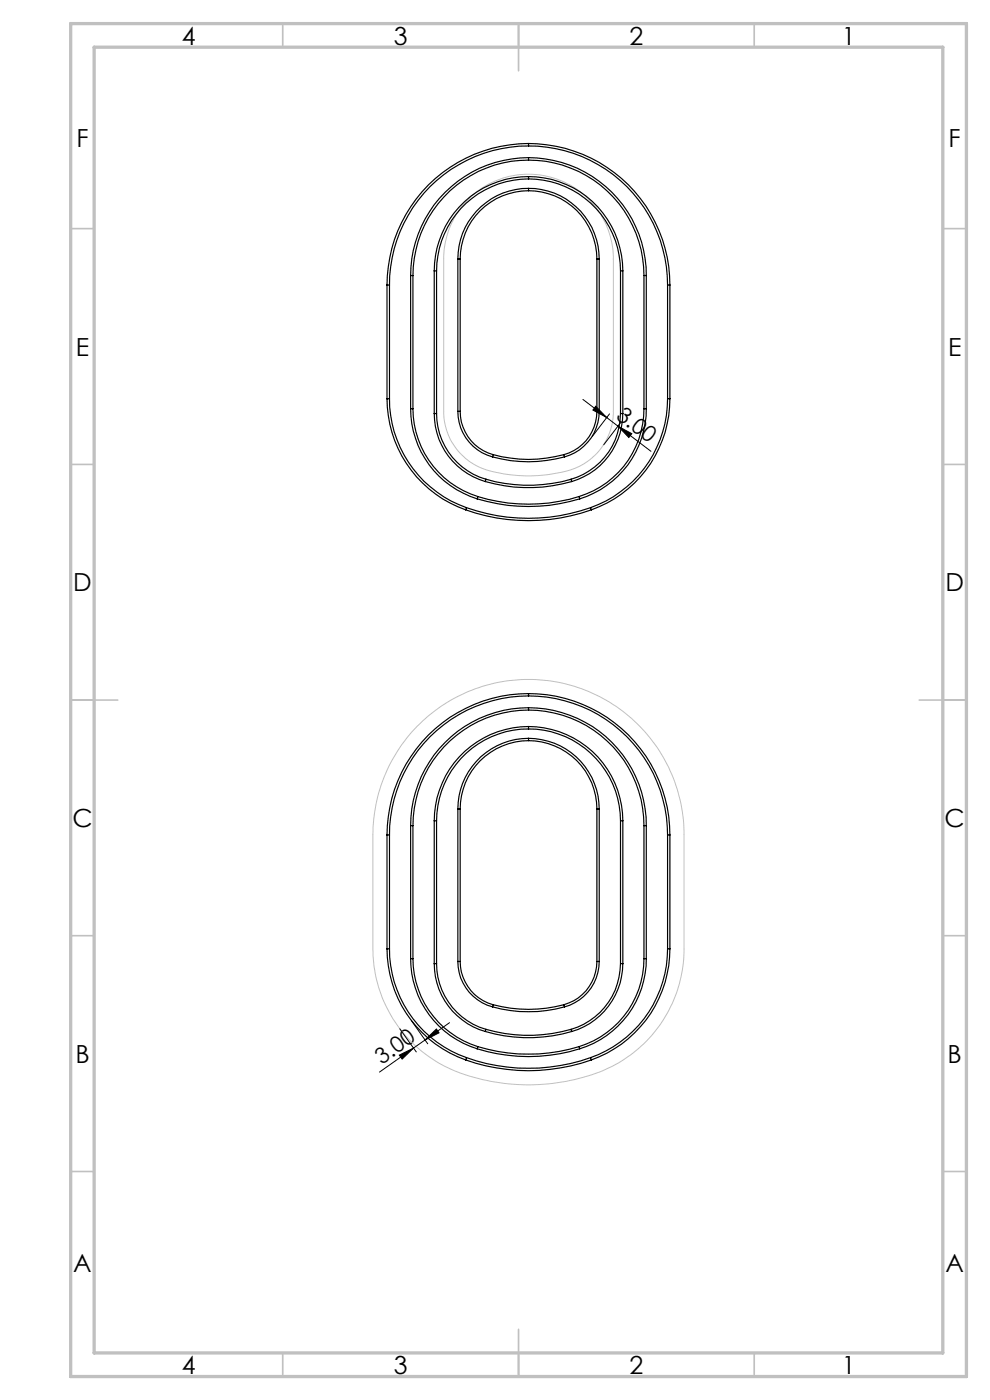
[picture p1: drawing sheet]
<svg xmlns="http://www.w3.org/2000/svg" width="210mm" height="297mm" viewBox="0 0 210 297" stroke-linecap="round" stroke-linejoin="round" font-family="sans-serif">
<defs><g id="words">
<g font-size="5.3">
<text x="38.5" y="9.5">4</text>
<text x="83.5" y="9.5">3</text>
<text x="133.6" y="9.5">2</text>
<text x="178.6" y="9.5">1</text>
<text x="16.2" y="31.3">F</text>
<text x="201.2" y="31.3">F</text>
<text x="16.1" y="75.5">E</text>
<text x="201.1" y="75.5">E</text>
<text x="15.5" y="125.5">D</text>
<text x="200.5" y="125.5">D</text>
<text x="15.4" y="175.5">C</text>
<text x="200.4" y="175.5">C</text>
<text x="16" y="225.5">B</text>
<text x="201" y="225.5">B</text>
<text x="15.5" y="269.8">A</text>
<text x="200.5" y="269.8">A</text>
<text x="38.5" y="291.5">4</text>
<text x="83.5" y="291.5">3</text>
<text x="133.6" y="291.5">2</text>
<text x="178.6" y="291.5">1</text>
</g>
<g font-size="4.7">
<text x="130.5" y="88.7" transform="rotate(37 130.5 88.7)">3.00</text>
<text x="81" y="225.8" transform="rotate(-35 81 225.8)">3.00</text>
</g>
</g></defs>
<path d="M123.6 84.7l14.5 11M126.4 86.2l2.3 2.4-2.9-1.6zM129.3 87.8l-3.6 4.8M131.1 90.4l2.9 1.6-.6 .8zM131.7 89.6l-3.6 4.8M84.8 218.3l3.5 4.9M87.3 216.5l3.4 4.9M95.4 217l-5.2 3.6M84.7 223.8l3-1.4-2.4 2.3zM87.7 222.4l-7.2 5M90.2 220.6l-2.5 1.8M90.2 220.6l2.4-2.3 .5 .8z" fill="none" stroke="#000" stroke-width=".21"/>
<path d="M99.2 42.4a18 18 0 0 1 19.7-4.1 18 18 0 0 1 11.2 16.7v32.3a13.2 13.2 0 0 1-12 13.1 30.1 30.1 0 0 1-16.8-1.5 13 13 0 0 1-7.2-11.6v-32.3a18 18 0 0 1 5.1-12.6zM88.5 154.1a33 33 0 0 1 36-7.5 33 33 0 0 1 20.6 30.5v24.2a28.2 28.2 0 0 1-22.3 27.5 41.6 41.6 0 0 1-29.8-3.3 28.1 28.1 0 0 1-13.9-24.2v-24.2a33.2 33.2 0 0 1 9.4-23z" fill="none" stroke="#c0c0c0" stroke-width=".21"/>
<g fill="none" stroke="#c0c0c0" stroke-width=".35">
<path d="M60 5v5M110 5v10M160 5v5M15 48.5h5M200 48.5h5M15 98.5h5M200 98.5h5M15 148.5h10M195 148.5h10M15 198.5h5M200 198.5h5M15 248.5h5"/>
<path d="M200 248.5h5M60 287v5M110 282v10M160 287v5"/>
</g>
<path d="M15 5h190v287h-190zM20 10h180v277h-180z" fill="none" stroke="#c0c0c0" stroke-width=".7"/>
<g fill="#000">
<path d="M131.1 90.4l2.9 1.6-.6 .8zM126.4 86.2l2.3 2.4-2.9-1.6z"/>
<path d="M84.7 223.8l3-1.4-2.4 2.3zM90.2 220.6l2.4-2.3 .5 .8z"/>
</g>
<g fill="none" stroke="#000" stroke-width=".25">
<path d="M112.1 40a15 15 0 0 1 15 15M112.1 40v.5M112.1 40a15 15 0 0 0-15 15M112.1 38a19.5 19.5 0 0 0-19.5 19.5M112.1 37.5a20 20 0 0 0-20 20M112.1 37.5v.5M112.1 38a19.5 19.5 0 0 1 19.5 19.5M112.1 37.5a20 20 0 0 1 20 20M112.1 34a24.5 24.5 0 0 0-24.5 24.5M112.1 33.4a25.1 25.1 0 0 0-25 25.1M112.1 33.4v.6M112.1 34a24.5 24.5 0 0 1 24.5 24.5"/>
<path d="M112.1 33.4a25 25 0 0 1 25 25.1M112.1 31a29.4 29.4 0 0 0-29.5 29.5M112.1 30.4a30 30 0 0 0-30 30.1M112.1 30.4v.6M112.1 31a29.4 29.4 0 0 1 29.5 29.5M112.1 30.4a30 30 0 0 1 30 30.1M87.1 58.5h.5M87.1 58.5v28.2M87.6 58.5v28.2M92.1 57.5h.5M92.1 57.5v30.2M92.6 57.5v30.2"/>
<path d="M97.1 55h.5M97.1 55v32.3M97.6 55v32.3M112.1 40.5a14.5 14.5 0 0 1 14.5 14.5M112.1 40.5a14.5 14.5 0 0 0-14.5 14.5M126.6 55h.5M126.6 55v32.3M127.1 55v32.3M131.6 57.5h.5M131.6 57.5v30.2M132.1 57.5v30.2M136.6 58.5h.5"/>
<path d="M136.6 58.5v28.2M137.1 58.5v28.2M82.1 60.5h.5M82.1 60.5v24.1M82.6 60.5v24.1M141.6 60.5h.5M141.6 60.5v24.1M142.1 60.5v24.1M82.1 84.6h.5M82.1 84.6a25 25 0 0 0 16.7 23.6M82.6 84.6a24.5 24.5 0 0 0 16.4 23.1M87.1 86.7a20 20 0 0 0 14.1 19.1"/>
<path d="M87.1 86.7h.5M87.6 86.7a19.5 19.5 0 0 0 13.8 18.6M92.1 87.7h.5M92.1 87.7a15 15 0 0 0 10.8 14.5M92.6 87.7a14.5 14.5 0 0 0 10.5 14M97.1 87.3a9.9 9.9 0 0 0 7.4 9.6M97.1 87.3h.5M97.6 87.3a9.5 9.5 0 0 0 7 9.1M104.5 96.9a28.9 28.9 0 0 0 15.2 0M104.6 96.4a28.1 28.1 0 0 0 15 0M104.6 96.4l-.1 .5M119.6 96.4l.1 .5"/>
<path d="M126.6 87.3a9.5 9.5 0 0 1-7 9.1M126.6 87.3h.5M127.1 87.3a9.9 9.9 0 0 1-7.4 9.6M131.6 87.7a14.5 14.5 0 0 1-10.5 14M131.6 87.7h.5M132.1 87.7a15.1 15.1 0 0 1-10.8 14.5M136.6 86.7a19.4 19.4 0 0 1-13.8 18.6M136.6 86.7h.5M137.1 86.7a19.9 19.9 0 0 1-14.1 19.1M141.6 84.6a24.5 24.5 0 0 1-16.3 23.1M141.6 84.6h.5M142.1 84.6a24.9 24.9 0 0 1-16.7 23.6"/>
<path d="M98.8 108.2a39.9 39.9 0 0 0 26.6 0M99 107.7l-.2 .5M99 107.7a39.5 39.5 0 0 0 26.3 0M101.2 105.8a37.3 37.3 0 0 0 21.8 0M101.4 105.3l-.2 .5M101.4 105.3a36.4 36.4 0 0 0 21.4 0M102.9 102.2a33.3 33.3 0 0 0 18.4 0M103.1 101.7l-.2 .5M103.1 101.7a32.3 32.3 0 0 0 18 0M121.1 101.7l.2 .5M122.8 105.3l.2 .5M125.3 107.7l.1 .5"/>
<path d="M112.1 156.6a15 15 0 0 1 15 15M112.1 157.1a14.5 14.5 0 0 1 14.5 14.5M112.1 156.6v.5M112.1 157.1a14.5 14.5 0 0 0-14.5 14.5M112.1 156.6a15 15 0 0 0-15 15M112.1 154.7a19.5 19.5 0 0 0-19.5 19.4M112.1 154.1a20 20 0 0 0-20 20M112.1 154.1v.6M112.1 154.7a19.5 19.5 0 0 1 19.5 19.4M112.1 154.1a20 20 0 0 1 20 20M112.1 150.6a24.5 24.5 0 0 0-24.5 24.6M112.1 150.1a25.1 25.1 0 0 0-25 25.1"/>
<path d="M112.1 150.1v.5M112.1 150.6a24.5 24.5 0 0 1 24.5 24.6M112.1 150.1a25 25 0 0 1 25 25.1M112.1 147.6a29.4 29.4 0 0 0-29.5 29.5M112.1 147.1a30 30 0 0 0-30 30M112.1 147.1v.5M112.1 147.6a29.5 29.5 0 0 1 29.5 29.5M112.1 147.1a30 30 0 0 1 30 30M82.1 177.1h.5M82.1 177.1v24.2M82.6 177.1v24.2M87.1 175.2h.5"/>
<path d="M87.1 175.2v28.2M87.6 175.2v28.2M92.1 174.1h.5M92.1 174.1v30.3M92.6 174.1v30.3M97.1 171.6h.5M97.1 171.6v32.4M97.6 171.6v32.4M126.6 171.6h.5M126.6 171.6v32.4M127.1 171.6v32.4M131.6 174.1h.5"/>
<path d="M131.6 174.1v30.3M132.1 174.1v30.3M136.6 175.2h.5M136.6 175.2v28.2M137.1 175.2v28.2M141.6 177.1h.5M141.6 177.1v24.2M142.1 177.1v24.2M82.1 201.3h.5M82.1 201.3a25 25 0 0 0 16.7 23.6M82.6 201.3a24.4 24.4 0 0 0 16.4 23.1M87.1 203.4a20 20 0 0 0 14.1 19.1"/>
<path d="M87.1 203.4h.5M87.6 203.4a19.5 19.5 0 0 0 13.8 18.6M92.1 204.4h.5M92.1 204.4a15 15 0 0 0 10.8 14.4M92.6 204.4a14.6 14.6 0 0 0 10.5 14M97.1 204a9.9 9.9 0 0 0 7.4 9.6M97.1 204h.5M97.6 204a9.6 9.6 0 0 0 7 9.1M102.9 218.8a32.5 32.5 0 0 0 18.4 0M103.1 218.4l-.2 .4M103.1 218.4a32.3 32.3 0 0 0 18 0M104.5 213.6a28.9 28.9 0 0 0 15.2 0"/>
<path d="M104.6 213.1a29.1 29.1 0 0 0 15 0M104.6 213.1l-.1 .5M119.6 213.1l.1 .5M121.1 218.4l.2 .4M126.6 204a9.6 9.6 0 0 1-7 9.1M126.6 204h.5M127.1 204a9.9 9.9 0 0 1-7.4 9.6M131.6 204.4a14.6 14.6 0 0 1-10.5 14M131.6 204.4h.5M132.1 204.4a15.1 15.1 0 0 1-10.8 14.4M136.6 203.4a19.4 19.4 0 0 1-13.8 18.6M136.6 203.4h.5"/>
<path d="M137.1 203.4a19.9 19.9 0 0 1-14.1 19.1M141.6 201.3a24.4 24.4 0 0 1-16.3 23.1M141.6 201.3h.5M142.1 201.3a24.9 24.9 0 0 1-16.7 23.6M98.8 224.9a39.9 39.9 0 0 0 26.6 0M99 224.4l-.2 .5M99 224.4a39.5 39.5 0 0 0 26.3 0M101.2 222.5a36.5 36.5 0 0 0 21.8 0M101.4 222l-.2 .5M101.4 222a37.1 37.1 0 0 0 21.4 0M122.8 222l.2 .5M125.3 224.4l.1 .5"/>
</g>
<use href="#words"/>
</svg>
